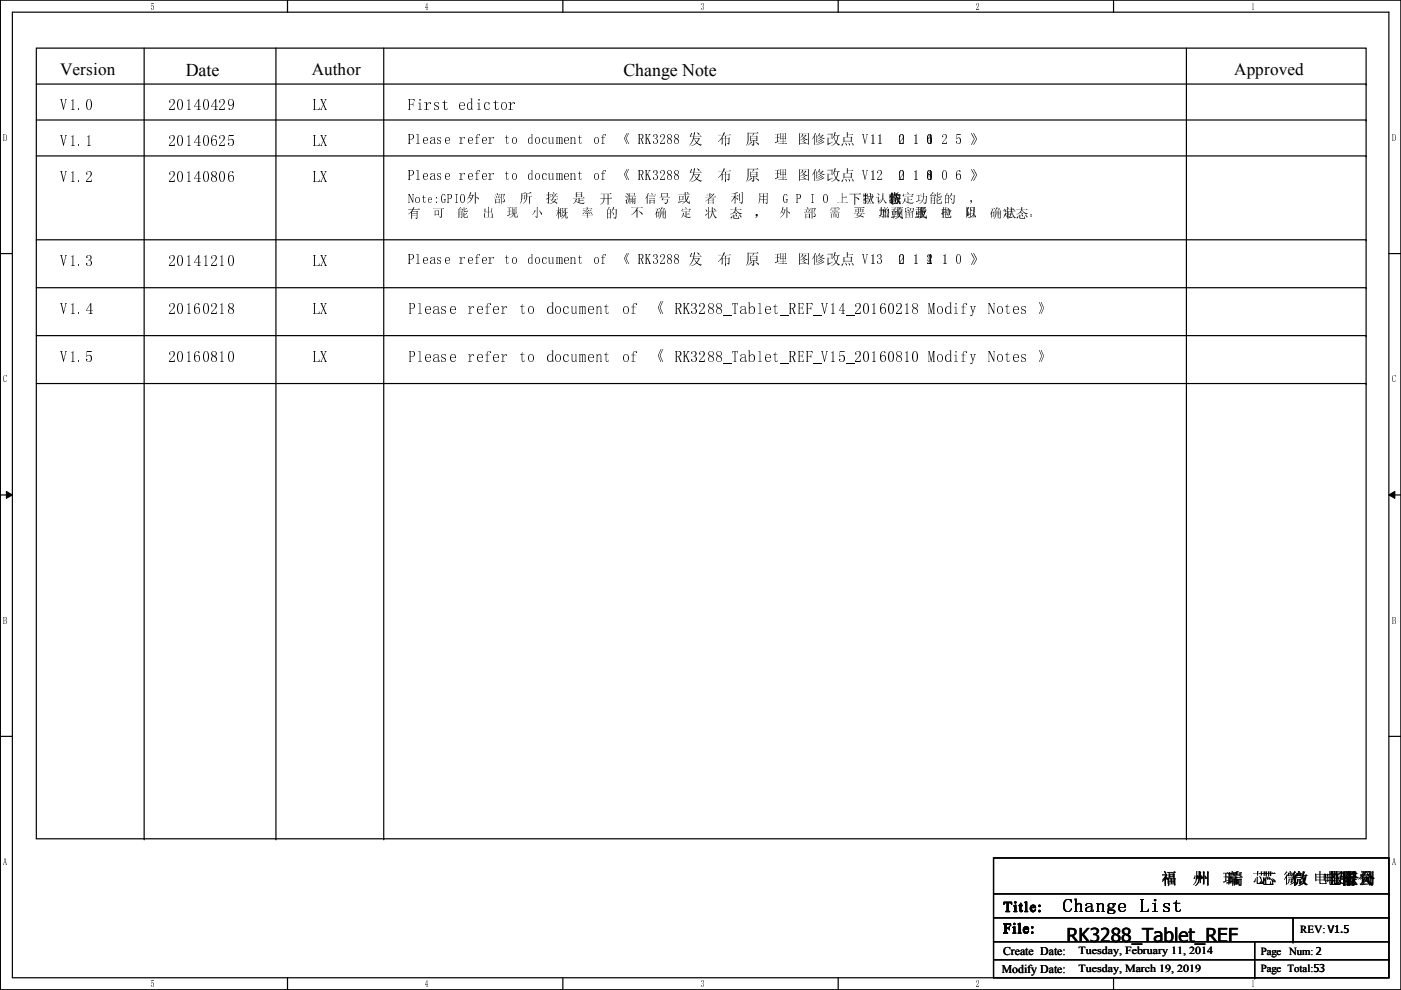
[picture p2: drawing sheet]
<svg xmlns="http://www.w3.org/2000/svg" width="297mm" height="210mm" viewBox="0 0 297 210" stroke-linecap="round" stroke-linejoin="round" font-family="sans-serif">
<defs><g id="words">
<g font-size="4.1">
<text x="225.2" y="193.3">Change List</text>
<text x="226.1" y="199.7">RK3288_Tablet_REF</text>
</g>
<g font-size="3.8">
<text x="39.4" y="16.2">Date</text>
<text x="132.2" y="16.1">Change Note</text>
</g>
<g font-size="3.6">
<text x="12.8" y="16">Version</text>
<text x="66.1" y="16">Author</text>
<text x="261.7" y="16">Approved</text>
</g>
<g font-size="3.5">
<text x="12.8" y="23.4">V1.0</text>
<text x="35.6" y="23.4">20140429</text>
<text x="66.1" y="23.4">LX</text>
<text x="86.4" y="23.4">First edictor</text>
<text x="12.8" y="31">V1.1</text>
<text x="35.6" y="31">20140625</text>
<text x="66.1" y="31">LX</text>
<text x="12.8" y="38.7">V1.2</text>
<text x="35.6" y="38.7">20140806</text>
<text x="66.1" y="38.7">LX</text>
<text x="12.8" y="56.4">V1.3</text>
<text x="35.6" y="56.4">20141210</text>
<text x="66.1" y="56.4">LX</text>
<text x="12.8" y="66.6">V1.4</text>
<text x="35.6" y="66.6">20160218</text>
<text x="66.1" y="66.6">LX</text>
<text x="86.4" y="66.5">Please refer to document of 《 RK3288_Tablet_REF_V14_20160218 Modify Notes 》</text>
<text x="12.8" y="76.8">V1.5</text>
<text x="35.6" y="76.8">20160810</text>
<text x="66.1" y="76.8">LX</text>
<text x="86.4" y="76.7">Please refer to document of 《 RK3288_Tablet_REF_V15_20160810 Modify Notes 》</text>
</g>
<g font-size="3.4">
<text x="246.2" y="187.4">福</text>
<text x="253.1" y="187.4">州</text>
<text x="260" y="187.4">瑞</text>
<text x="260.1" y="187.5">瑞 芯</text>
<text x="266.8" y="187.4">芯</text>
<text x="267.1" y="187.5">芯 微微</text>
<text x="274" y="187.5">微 电电有公</text>
<text x="281" y="187.5">电子</text>
<text x="284.5" y="187.5">限公</text>
</g>
<g font-size="3.2">
<text x="252.7" y="187.2">州</text>
<text x="259.1" y="187.2">瑞</text>
<text x="281.7" y="187.2">子限</text>
<text x="281.7" y="187.2">有子司</text>
<text x="281.7" y="187.2">限有司</text>
<text x="284.9" y="187.2">公司</text>
</g>
<g font-size="3">
<text x="86.4" y="30.6">Please refer to document of 《 RK3288 发</text>
<text x="151.9" y="30.6">布</text>
<text x="158" y="30.6">原</text>
<text x="164.1" y="30.6">理 图修改点 V11</text>
<text x="190.3" y="30.6">2</text>
<text x="190.3" y="30.6">0 1</text>
<text x="196.4" y="30.6">4</text>
<text x="196.4" y="30.6">0</text>
<text x="196.4" y="30.6">6 2 5 》</text>
<text x="86.4" y="38.2">Please refer to document of 《 RK3288 发</text>
<text x="151.9" y="38.2">布</text>
<text x="158" y="38.2">原</text>
<text x="164.1" y="38.2">理 图修改点 V12</text>
<text x="190.3" y="38.2">2</text>
<text x="190.3" y="38.2">0 1</text>
<text x="196.4" y="38.2">4</text>
<text x="196.4" y="38.2">0</text>
<text x="196.4" y="38.2">8 0 6 》</text>
<text x="86.4" y="56">Please refer to document of 《 RK3288 发</text>
<text x="151.9" y="56">布</text>
<text x="158" y="56">原</text>
<text x="164.1" y="56">理 图修改点 V13</text>
<text x="190.3" y="56">2</text>
<text x="190.3" y="56">0 1</text>
<text x="196.4" y="56">4</text>
<text x="196.4" y="56">1</text>
<text x="196.4" y="56">2 1 0 》</text>
<text x="212.7" y="193.3">Title:</text>
<text x="212.7" y="197.9">File:</text>
</g>
<g font-size="2.8">
<text x="86.4" y="43.1">Note:GPIO外</text>
<text x="104.6" y="43.1">部</text>
<text x="110.2" y="43.1">所</text>
<text x="115.8" y="43.1">接</text>
<text x="121.4" y="43.1">是</text>
<text x="127" y="43.1">开</text>
<text x="132.5" y="43.1">漏 信号 或</text>
<text x="149.3" y="43.1">者</text>
<text x="154.9" y="43.1">利</text>
<text x="160.5" y="43.1">用</text>
<text x="166.1" y="43.1">G P I O 上下拉</text>
<text x="182.8" y="43.1">默认状</text>
<text x="188.4" y="43.1">特定功能的</text>
<text x="188.4" y="43.1">做</text>
<text x="188.4" y="43.1">态</text>
<text x="205.5" y="43.1">，</text>
</g>
<g font-size="2.6">
<text x="86.4" y="46.1">有</text>
<text x="91.7" y="46.1">可</text>
<text x="96.9" y="46.1">能</text>
<text x="102.2" y="46.1">出</text>
<text x="107.4" y="46.1">现</text>
<text x="112.7" y="46.1">小</text>
<text x="117.9" y="46.1">概</text>
<text x="123.2" y="46.1">率</text>
<text x="128.4" y="46.1">的</text>
<text x="133.7" y="46.1">不</text>
<text x="138.9" y="46.1">确</text>
<text x="144.2" y="46.1">定</text>
<text x="149.4" y="46.1">状</text>
<text x="154.7" y="46.1">态</text>
<text x="159.9" y="46.1">，</text>
<text x="165.2" y="46.1">外</text>
<text x="170.4" y="46.1">部</text>
<text x="175.7" y="46.1">需</text>
<text x="180.9" y="46.1">要</text>
<text x="186.2" y="46.1">增预留上</text>
<text x="186.2" y="46.1">加或</text>
<text x="194.1" y="46.1">拉</text>
<text x="194.1" y="46.1">或</text>
<text x="194.1" y="46.1">下</text>
<text x="199.3" y="46.1">拉</text>
<text x="199.3" y="46.1">电</text>
<text x="204.6" y="46.1">阻</text>
<text x="204.6" y="46.1">以</text>
<text x="209.8" y="46.1">确定</text>
<text x="212.8" y="46.1">状态。</text>
</g>
<g font-size="2.5">
<text x="212.7" y="202.4">Create Date:</text>
<text x="212.4" y="206.2">Modify Date:</text>
</g>
<g font-size="2.3">
<text x="275.7" y="197.9">REV: V1.5</text>
<text x="228.7" y="202.2">Tuesday, February 11, 2014</text>
<text x="267.3" y="202.5">Page</text>
<text x="273.3" y="202.5">Num: 2</text>
<text x="228.7" y="206">Tuesday, March 19, 2019</text>
<text x="267.3" y="206">Page Total:53</text>
</g>
<g font-size="2">
<text x="31.8" y="2">5</text>
<text x="90.1" y="2">4</text>
<text x="148.5" y="2">3</text>
<text x="206.9" y="2">2</text>
<text x="265.3" y="2">1</text>
<text x=".7" y="29.9">D</text>
<text x="295.1" y="29.9">D</text>
<text x=".7" y="81.1">C</text>
<text x="295.1" y="81.1">C</text>
<text x=".7" y="132.2">B</text>
<text x="295.1" y="132.2">B</text>
<text x=".7" y="183.4">A</text>
<text x="295.1" y="183.4">A</text>
<text x="31.8" y="209.3">5</text>
<text x="90.1" y="209.3">4</text>
<text x="148.5" y="209.3">3</text>
<text x="206.9" y="209.3">2</text>
<text x="265.3" y="209.3">1</text>
</g>
</g></defs>
<path d="M.1 0h296.9v209.8h-296.9zM2.6 2.6h291.9v204.7h-291.9z" fill="none" stroke="#000" stroke-width=".25"/>
<g fill="#fff">
<path d="M31.8 .3h1v2h-1z"/>
<path d="M31.8 207.6h1v2h-1z"/>
</g>
<path d="M61 0v2.6M61 207.3v2.5" fill="none" stroke="#000" stroke-width=".25"/>
<g fill="#fff">
<path d="M90.1 .3h1v2h-1z"/>
<path d="M90.1 207.6h1v2h-1z"/>
</g>
<path d="M119.3 0v2.6M119.3 207.3v2.5" fill="none" stroke="#000" stroke-width=".25"/>
<g fill="#fff">
<path d="M148.5 .3h1v2h-1z"/>
<path d="M148.5 207.6h1v2h-1z"/>
</g>
<path d="M177.7 0v2.6M177.7 207.3v2.5" fill="none" stroke="#000" stroke-width=".25"/>
<g fill="#fff">
<path d="M206.9 .3h1v2h-1z"/>
<path d="M206.9 207.6h1v2h-1z"/>
</g>
<path d="M236.1 0v2.6M236.1 207.3v2.5" fill="none" stroke="#000" stroke-width=".25"/>
<g fill="#fff">
<path d="M265.3 .3h1v2h-1z"/>
<path d="M265.3 207.6h1v2h-1z"/>
<path d="M.7 28.2h1v2h-1z"/>
<path d="M295.1 28.2h1v2h-1z"/>
<path d="M.7 79.3h1v2.1h-1z"/>
<path d="M295.1 79.3h1v2.1h-1z"/>
</g>
<path d="M.1 53.8h2.5M294.5 53.8h2.5" fill="none" stroke="#000" stroke-width=".25"/>
<g fill="#fff">
<path d="M.7 130.5h1v2h-1z"/>
<path d="M295.1 130.5h1v2h-1z"/>
</g>
<path d="M.1 104.9h2.5M294.5 104.9h2.5" fill="none" stroke="#000" stroke-width=".25"/>
<path d="M1.4 104.2l1.2 .7-1.2 .8zM294.5 104.9l1.2-.7v1.5z" fill="#000"/>
<path d="M1.4 104.2l1.2 .7-1.2 .8zM294.5 104.9l1.2-.7v1.5z" fill="none" stroke="#000" stroke-width=".21"/>
<g fill="#fff">
<path d="M.7 181.7h1v2h-1z"/>
<path d="M295.1 181.7h1v2h-1z"/>
</g>
<g fill="none" stroke="#000" stroke-width=".25">
<path d="M7.7 10.2h281.9v167.6h-281.9zM7.7 17.8h281.9M30.6 10.2v167.6M58.5 10.2v167.6M81.4 10.2v167.6M251.5 10.2v167.6M289.6 17.8h.1M7.7 25.4h281.9M7.7 33.1h281.9M289.6 25.4h.1M289.6 33.1h.1M7.7 50.8h281.9"/>
<path d="M289.6 50.8h.1M7.7 61h281.9M7.7 71.2h281.9M289.6 61h.1M289.6 71.2h.1M7.7 81.3h281.9M289.6 81.3h.1M.1 156.1h2.5M294.5 156.1h2.5M30.6 177.8h.1M58.5 177.8h.1M81.4 177.8h.1"/>
<path d="M251.5 177.8h.1M210.6 181.9h83.9v25.4h-83.9zM210.6 189.5h83.9M210.6 194.6h83.9M210.6 199.7h83.9M266 199.7v7.6M274.1 199.7h.1M274.1 194.6v5.1M294.5 189.5h.1M294.5 194.6h.1M294.5 199.7h.1M210.6 203.5h83.9"/>
<path d="M266 207.3h.1M294.5 203.5h.1"/>
</g>
<use href="#words"/>
</svg>
